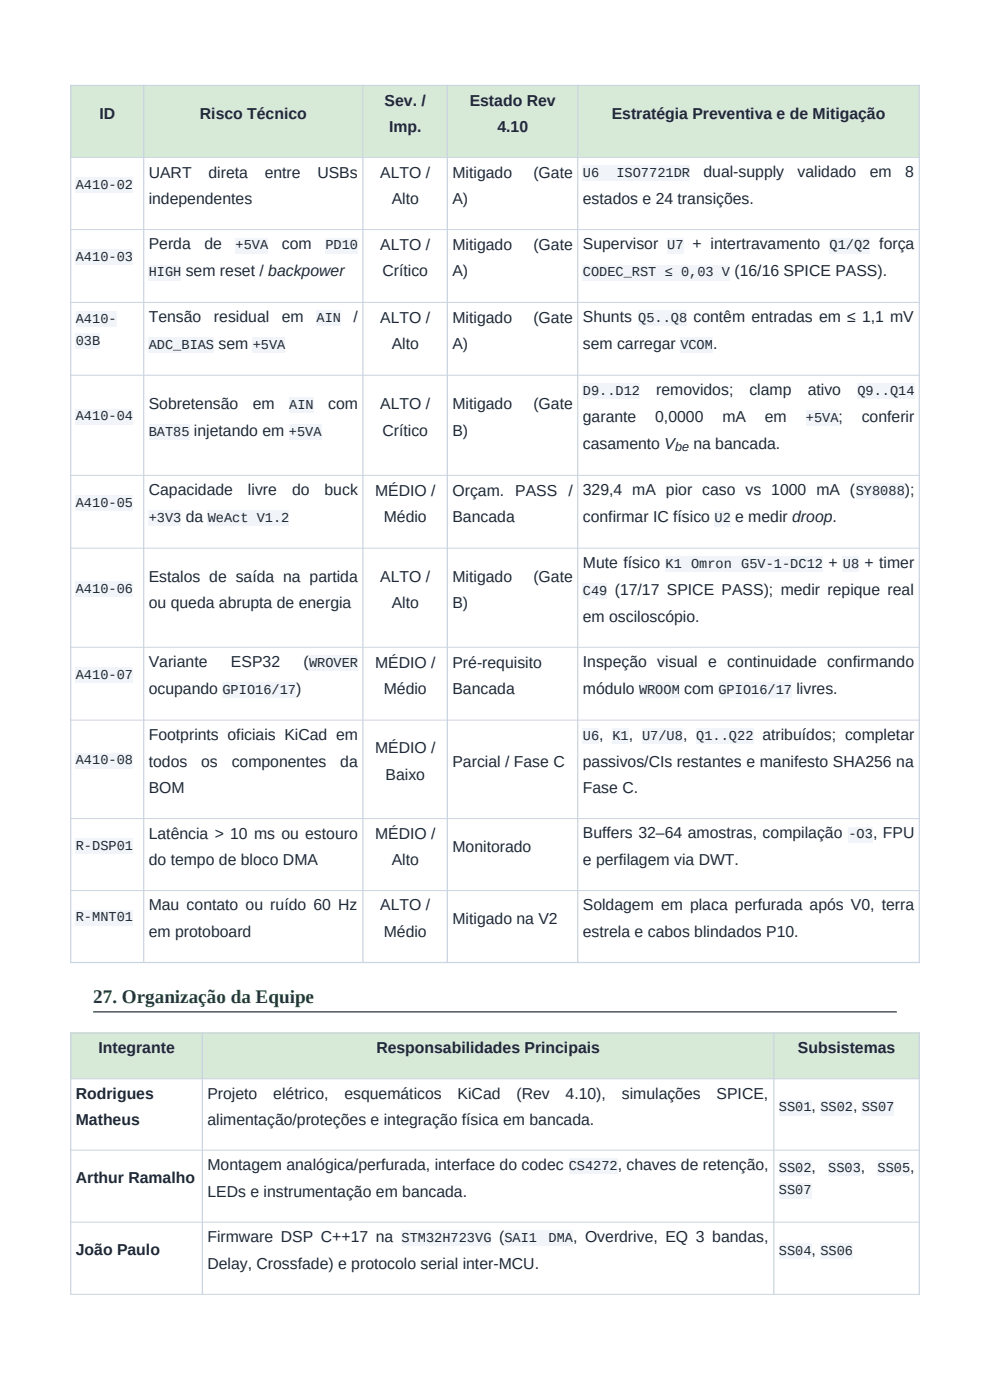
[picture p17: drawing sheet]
<svg xmlns="http://www.w3.org/2000/svg" width="210mm" height="297mm" viewBox="0 0 210 297" stroke-linecap="round" stroke-linejoin="round" font-family="sans-serif">
<defs><g id="words">
<text font-size="4.1" fill="#1b5e20" x="19.8" y="212.9">27. Organização da Equipe</text>
<g font-size="3.4" fill="#1f2937">
<text x="81.6" y="22.5">Sev. /</text>
<text x="99.6" y="22.5">Estado Rev</text>
<text x="21.1" y="25.2">ID</text>
<text x="42.4" y="25.2">Risco Técnico</text>
<text x="82.5" y="28">Imp.</text>
<text x="105.5" y="28">4.10</text>
<text x="129.8" y="25.2">Estratégia Preventiva e de Mitigação</text>
<text x="31.6" y="37.7">UART</text>
<text x="44.2" y="37.7">direta</text>
<text x="56.2" y="37.7">entre</text>
<text x="67.3" y="37.7">USBs</text>
<text x="80.7" y="37.7">ALTO /</text>
<text x="96" y="37.7">Mitigado</text>
<text x="113.1" y="37.7">(Gate</text>
<text x="149.2" y="37.6">dual-supply</text>
<text x="169.2" y="37.6">validado</text>
<text x="184.5" y="37.6">em</text>
<text x="192" y="37.6">8</text>
<text x="31.6" y="43.2">independentes</text>
<text x="83.1" y="43.2">Alto</text>
<text x="96" y="43.2">A)</text>
<text x="123.6" y="43.3">estados e 24 transições.</text>
<text x="31.6" y="52.9">Perda</text>
<text x="43.4" y="52.9">de</text>
<text x="59.8" y="52.9">com</text>
<text x="80.7" y="53">ALTO /</text>
<text x="96" y="53">Mitigado</text>
<text x="113.1" y="53">(Gate</text>
<text x="123.6" y="52.9">Supervisor</text>
<text x="146.9" y="52.9">+ intertravamento</text>
<text x="186.5" y="52.9">força</text>
<text x="39.4" y="58.6">sem reset / backpower</text>
<text x="81.1" y="58.6">Crítico</text>
<text x="96" y="58.6">A)</text>
<text x="155.8" y="58.6">(16/16 SPICE PASS).</text>
<text x="31.6" y="68.3">Tensão</text>
<text x="45.4" y="68.3">residual</text>
<text x="59.8" y="68.3">em</text>
<text x="75" y="68.3">/</text>
<text x="80.7" y="68.5">ALTO /</text>
<text x="96" y="68.5">Mitigado</text>
<text x="113.1" y="68.5">(Gate</text>
<text x="123.6" y="68.3">Shunts</text>
<text x="147.1" y="68.3">contêm entradas em ≤ 1,1 mV</text>
<text x="46.4" y="74.1">sem</text>
<text x="83.1" y="74.1">Alto</text>
<text x="96" y="74.1">A)</text>
<text x="123.6" y="74.1">sem carregar</text>
<text x="151.3" y="74.1">.</text>
<text x="139.2" y="83.8">removidos;</text>
<text x="159" y="83.8">clamp</text>
<text x="171.3" y="83.8">ativo</text>
<text x="31.6" y="86.7">Sobretensão</text>
<text x="53.6" y="86.7">em</text>
<text x="69.6" y="86.7">com</text>
<text x="80.7" y="86.8">ALTO /</text>
<text x="96" y="86.8">Mitigado</text>
<text x="113.1" y="86.8">(Gate</text>
<text x="123.6" y="89.5">garante</text>
<text x="139" y="89.5">0,0000</text>
<text x="153.2" y="89.5">mA</text>
<text x="162.2" y="89.5">em</text>
<text x="177.9" y="89.5">;</text>
<text x="182.8" y="89.5">conferir</text>
<text x="41.2" y="92.4">injetando em</text>
<text x="81.1" y="92.4">Crítico</text>
<text x="96" y="92.4">B)</text>
<text x="123.6" y="95.3">casamento V</text>
<text x="147.1" y="95.3">na bancada.</text>
<text x="31.6" y="105.1">Capacidade</text>
<text x="52.6" y="105.1">livre</text>
<text x="61.9" y="105.1">do</text>
<text x="68.9" y="105.1">buck</text>
<text x="79.6" y="105.2">MÉDIO /</text>
<text x="96" y="105.2">Orçam. PASS /</text>
<text x="123.6" y="105">329,4 mA pior caso vs 1000 mA (</text>
<text x="191.9" y="105">);</text>
<text x="39.4" y="110.7">da</text>
<text x="81.4" y="110.8">Médio</text>
<text x="96" y="110.8">Bancada</text>
<text x="123.6" y="110.8">confirmar IC físico</text>
<text x="155.9" y="110.8">e medir droop.</text>
<text x="31.6" y="123.4">Estalos de saída na partida</text>
<text x="80.7" y="123.4">ALTO /</text>
<text x="96" y="123.4">Mitigado</text>
<text x="113.1" y="123.4">(Gate</text>
<text x="123.6" y="120.5">Mute físico</text>
<text x="175.7" y="120.5">+</text>
<text x="183.4" y="120.5">+ timer</text>
<text x="31.6" y="129">ou queda abrupta de energia</text>
<text x="83.1" y="129">Alto</text>
<text x="96" y="129">B)</text>
<text x="123.6" y="132">em osciloscópio.</text>
<text x="130.4" y="126.2">(17/17 SPICE PASS); medir repique real</text>
<text x="31.6" y="141.5">Variante</text>
<text x="49" y="141.5">ESP32</text>
<text x="64.4" y="141.5">(</text>
<text x="79.6" y="141.7">MÉDIO /</text>
<text x="96" y="141.7">Pré-requisito</text>
<text x="123.6" y="141.6">Inspeção visual e continuidade confirmando</text>
<text x="31.6" y="147.2">ocupando</text>
<text x="62.8" y="147.2">)</text>
<text x="81.4" y="147.2">Médio</text>
<text x="96" y="147.2">Bancada</text>
<text x="123.6" y="147.2">módulo</text>
<text x="145.2" y="147.2">com</text>
<text x="168.9" y="147.2">livres.</text>
<text x="31.6" y="157">Footprints oficiais KiCad em</text>
<text x="79.6" y="159.8">MÉDIO /</text>
<text x="127.1" y="157">,</text>
<text x="133.4" y="157">,</text>
<text x="144.9" y="157">,</text>
<text x="161.7" y="157">atribuídos; completar</text>
<text x="31.6" y="162.6">todos</text>
<text x="42.7" y="162.6">os</text>
<text x="49.2" y="162.6">componentes</text>
<text x="72.2" y="162.6">da</text>
<text x="81.8" y="165.4">Baixo</text>
<text x="96" y="162.6">Parcial / Fase C</text>
<text x="123.6" y="162.7">passivos/CIs restantes e manifesto SHA256 na</text>
<text x="31.6" y="168.2">BOM</text>
<text x="123.6" y="168.3">Fase C.</text>
<text x="31.6" y="177.9">Latência &gt; 10 ms ou estouro</text>
<text x="79.6" y="177.9">MÉDIO /</text>
<text x="123.6" y="177.8">Buffers 32–64 amostras, compilação</text>
<text x="185.2" y="177.8">, FPU</text>
<text x="31.6" y="183.5">do tempo de bloco DMA</text>
<text x="83.1" y="183.5">Alto</text>
<text x="96" y="180.7">Monitorado</text>
<text x="123.6" y="183.6">e perfilagem via DWT.</text>
<text x="31.6" y="193.1">Mau contato ou ruído 60 Hz</text>
<text x="80.7" y="193.1">ALTO /</text>
<text x="96" y="195.9">Mitigado na V2</text>
<text x="123.6" y="193.1">Soldagem em placa perfurada após V0, terra</text>
<text x="31.6" y="198.7">em protoboard</text>
<text x="81.4" y="198.7">Médio</text>
<text x="123.6" y="198.7">estrela e cabos blindados P10.</text>
<text x="20.9" y="223.5">Integrante</text>
<text x="79.8" y="223.5">Responsabilidades Principais</text>
<text x="169.3" y="223.5">Subsistemas</text>
<text x="16.1" y="233">Rodrigues</text>
<text x="44" y="233">Projeto</text>
<text x="58" y="233">elétrico,</text>
<text x="73" y="233">esquemáticos</text>
<text x="97.1" y="233">KiCad</text>
<text x="109.6" y="233">(Rev</text>
<text x="120" y="233">4.10),</text>
<text x="131.9" y="233">simulações</text>
<text x="152" y="233">SPICE,</text>
<text x="16.1" y="238.6">Matheus</text>
<text x="44" y="238.6">alimentação/proteções e integração física em bancada.</text>
<text x="172.2" y="235.7">,</text>
<text x="181" y="235.7">,</text>
<text x="16.1" y="251">Arthur Ramalho</text>
<text x="44" y="248.2">Montagem analógica/perfurada, interface do codec</text>
<text x="131.1" y="248.2">, chaves de retenção,</text>
<text x="172.2" y="248.6">,</text>
<text x="182.6" y="248.6">,</text>
<text x="193.1" y="248.6">,</text>
<text x="44" y="253.9">LEDs e instrumentação em bancada.</text>
<text x="44" y="263.5">Firmware DSP C++17 na</text>
<text x="105.9" y="263.5">(</text>
<text x="121.6" y="263.5">, Overdrive, EQ 3 bandas,</text>
<text x="16.1" y="266.3">João Paulo</text>
<text x="44" y="269.2">Delay, Crossfade) e protocolo serial inter-MCU.</text>
<text x="172.2" y="266.3">,</text>
</g>
<g font-size="2.9" fill="#1f2937">
<text x="16.1" y="40">A410-02</text>
<text x="123.6" y="37.6">U6</text>
<text x="130.8" y="37.6">ISO7721DR</text>
<text x="50" y="52.9">+5VA</text>
<text x="69" y="52.9">PD10</text>
<text x="141.6" y="52.9">U7</text>
<text x="176" y="52.9">Q1/Q2</text>
<text x="16.1" y="55.4">A410-03</text>
<text x="31.6" y="58.6">HIGH</text>
<text x="123.6" y="58.6">CODEC_RST ≤ 0,03 V</text>
<text x="16.1" y="68.5">A410-</text>
<text x="67.2" y="68.3">AIN</text>
<text x="135.4" y="68.3">Q5..Q8</text>
<text x="16.1" y="73.2">03B</text>
<text x="31.6" y="74.1">ADC_BIAS</text>
<text x="53.6" y="74.1">+5VA</text>
<text x="144.3" y="74.1">VCOM</text>
<text x="123.6" y="83.8">D9..D12</text>
<text x="181.9" y="83.8">Q9..Q14</text>
<text x="16.1" y="89.2">A410-04</text>
<text x="61.4" y="86.7">AIN</text>
<text x="171" y="89.5">+5VA</text>
<text x="31.6" y="92.4">BAT85</text>
<text x="61.3" y="92.4">+5VA</text>
<text x="16.1" y="107.5">A410-05</text>
<text x="181.5" y="105">SY8088</text>
<text x="31.6" y="110.7">+3V3</text>
<text x="44.1" y="110.7">WeAct V1.2</text>
<text x="151.6" y="110.8">U2</text>
<text x="16.1" y="125.8">A410-06</text>
<text x="141.2" y="120.5">K1 Omron G5V-1-DC12</text>
<text x="178.8" y="120.5">U8</text>
<text x="123.6" y="126.2">C49</text>
<text x="65.6" y="141.5">WROVER</text>
<text x="16.1" y="144">A410-07</text>
<text x="47.2" y="147.2">GPIO16/17</text>
<text x="135.6" y="147.2">WROOM</text>
<text x="152.4" y="147.2">GPIO16/17</text>
<text x="123.6" y="157">U6</text>
<text x="129.9" y="157">K1</text>
<text x="136.2" y="157">U7/U8</text>
<text x="147.7" y="157">Q1..Q22</text>
<text x="16.1" y="162.2">A410-08</text>
<text x="180" y="177.8">-O3</text>
<text x="16.1" y="180.3">R-DSP01</text>
<text x="16.1" y="195.5">R-MNT01</text>
<text x="165.2" y="235.7">SS01</text>
<text x="174" y="235.7">SS02</text>
<text x="182.8" y="235.7">SS07</text>
<text x="120.6" y="248.2">CS4272</text>
<text x="165.2" y="248.6">SS02</text>
<text x="175.7" y="248.6">SS03</text>
<text x="186.2" y="248.6">SS05</text>
<text x="165.2" y="253.3">SS07</text>
<text x="85.2" y="263.5">STM32H723VG</text>
<text x="107" y="263.5">SAI1</text>
<text x="116.4" y="263.5">DMA</text>
<text x="165.2" y="266.3">SS04</text>
<text x="174" y="266.3">SS06</text>
</g>
<text font-size="2.7" fill="#1f2937" x="143.2" y="95.6">be</text>
</g></defs>
<g fill="#d7ead7">
<path d="M15 18h180v15.4h-180z" fill-rule="evenodd"/>
<path d="M30.5 18h46.5v15.4h-46.5z" fill-rule="evenodd"/>
<path d="M77 18h17.9v15.4h-17.9z" fill-rule="evenodd"/>
<path d="M94.9 18h27.6v15.4h-27.6z" fill-rule="evenodd"/>
<path d="M122.6 18h72.4v15.4h-72.4z" fill-rule="evenodd"/>
<path d="M15 219h180v9.8h-180z" fill-rule="evenodd"/>
<path d="M42.9 219h121.2v9.8h-121.2z" fill-rule="evenodd"/>
<path d="M164.1 219h30.9v9.8h-30.9z" fill-rule="evenodd"/>
</g>
<g fill="#f1f5f9">
<path d="M16.1 37.6h12.1v3.3h-12.1z" fill-rule="evenodd"/>
<path d="M123.6 35.2h22.7v3.2h-22.7z" fill-rule="evenodd"/>
<path d="M16.1 53h12.1v3.3h-12.1z" fill-rule="evenodd"/>
<path d="M50 50.5h6.9v3.2h-6.9z" fill-rule="evenodd"/>
<path d="M69 50.5h6.9v3.2h-6.9z" fill-rule="evenodd"/>
<path d="M31.5 56.2h6.9v3.3h-6.9z" fill-rule="evenodd"/>
<path d="M141.5 50.5h3.5v3.2h-3.5z" fill-rule="evenodd"/>
<path d="M175.9 50.5h8.7v3.2h-8.7z" fill-rule="evenodd"/>
<path d="M123.6 56.2h31.3v3.3h-31.3z" fill-rule="evenodd"/>
<path d="M16.1 66h8.6v3.3h-8.6z" fill-rule="evenodd"/>
<path d="M16.1 70.8h5.2v3.3h-5.2z" fill-rule="evenodd"/>
<path d="M67.1 65.9h5.2v3.3h-5.2z" fill-rule="evenodd"/>
<path d="M31.5 71.6h13.9v3.3h-13.9z" fill-rule="evenodd"/>
<path d="M53.6 71.6h6.9v3.3h-6.9z" fill-rule="evenodd"/>
<path d="M135.4 65.9h10.4v3.3h-10.4z" fill-rule="evenodd"/>
<path d="M144.3 71.6h6.9v3.3h-6.9z" fill-rule="evenodd"/>
<path d="M16.1 86.8h12.1v3.2h-12.1z" fill-rule="evenodd"/>
<path d="M61.3 84.3h5.2v3.2h-5.2z" fill-rule="evenodd"/>
<path d="M31.5 90h8.7v3.3h-8.7z" fill-rule="evenodd"/>
<path d="M61.2 90h7v3.3h-7z" fill-rule="evenodd"/>
<path d="M123.6 81.4h12.1v3.2h-12.1z" fill-rule="evenodd"/>
<path d="M181.9 81.4h12.1v3.2h-12.1z" fill-rule="evenodd"/>
<path d="M170.9 87.1h7v3.3h-7z" fill-rule="evenodd"/>
<path d="M16.1 105.1h12.1v3.3h-12.1z" fill-rule="evenodd"/>
<path d="M31.5 108.3h6.9v3.2h-6.9z" fill-rule="evenodd"/>
<path d="M44 108.3h17.4v3.2h-17.4z" fill-rule="evenodd"/>
<path d="M181.5 102.6h10.4v3.3h-10.4z" fill-rule="evenodd"/>
<path d="M151.6 108.4h3.4v3.2h-3.4z" fill-rule="evenodd"/>
<path d="M16.1 123.4h12.1v3.2h-12.1z" fill-rule="evenodd"/>
<path d="M141.2 118.1h33.3v3.2h-33.3z" fill-rule="evenodd"/>
<path d="M178.8 118.1h3.4v3.2h-3.4z" fill-rule="evenodd"/>
<path d="M123.6 123.8h5.2v3.3h-5.2z" fill-rule="evenodd"/>
<path d="M16.1 141.6h12.1v3.3h-12.1z" fill-rule="evenodd"/>
<path d="M65.5 139.1h10.4v3.3h-10.4z" fill-rule="evenodd"/>
<path d="M47.2 144.9h15.6v3.2h-15.6z" fill-rule="evenodd"/>
<path d="M135.5 144.7h8.7v3.3h-8.7z" fill-rule="evenodd"/>
<path d="M152.4 144.7h15.6v3.3h-15.6z" fill-rule="evenodd"/>
<path d="M16.1 159.8h12.1v3.2h-12.1z" fill-rule="evenodd"/>
<path d="M123.6 154.6h3.5v3.2h-3.5z" fill-rule="evenodd"/>
<path d="M129.9 154.6h3.4v3.2h-3.4z" fill-rule="evenodd"/>
<path d="M136.2 154.6h8.6v3.2h-8.6z" fill-rule="evenodd"/>
<path d="M147.7 154.6h12.1v3.2h-12.1z" fill-rule="evenodd"/>
<path d="M16.1 177.8h12.1v3.3h-12.1z" fill-rule="evenodd"/>
<path d="M180 175.4h5.2v3.3h-5.2z" fill-rule="evenodd"/>
<path d="M16.1 193.1h12.1v3.2h-12.1z" fill-rule="evenodd"/>
</g>
<path d="M14.9 18.1h180.3M15 18v186.3M30.5 18v186.3M77 18v186.3M94.9 18v186.3M122.6 18v186.3M195 18v186.3M14.9 204.2h180.3" fill="none" stroke="#cbd5e1" stroke-width=".26"/>
<path d="M14.9 33.4h180.3M14.9 48.7h180.3M14.9 64.2h180.3M14.9 79.6h180.3M14.9 100.8h180.3M14.9 116.3h180.3M14.9 137.3h180.3M14.9 152.8h180.3M14.9 173.7h180.3M14.9 188.9h180.3" fill="none" stroke="#cbd5e1" stroke-width=".21"/>
<g fill="#f1f5f9">
<path d="M165.2 233.3h6.9v3.3h-6.9z" fill-rule="evenodd"/>
<path d="M174 233.3h6.9v3.3h-6.9z" fill-rule="evenodd"/>
<path d="M182.8 233.3h6.9v3.3h-6.9z" fill-rule="evenodd"/>
<path d="M120.6 245.8h10.4v3.2h-10.4z" fill-rule="evenodd"/>
<path d="M165.2 246.2h6.9v3.2h-6.9z" fill-rule="evenodd"/>
<path d="M175.7 246.2h6.9v3.2h-6.9z" fill-rule="evenodd"/>
<path d="M186.1 246.2h7v3.2h-7z" fill-rule="evenodd"/>
<path d="M165.2 250.9h6.9v3.3h-6.9z" fill-rule="evenodd"/>
<path d="M85.2 261.1h19v3.2h-19z" fill-rule="evenodd"/>
<path d="M107 261.1h14.5v3.2h-14.5z" fill-rule="evenodd"/>
<path d="M165.2 263.8h6.9v3.3h-6.9z" fill-rule="evenodd"/>
<path d="M174 263.8h6.9v3.3h-6.9z" fill-rule="evenodd"/>
</g>
<path d="M14.9 219.2h180.3M15 219v55.6M42.9 219v55.6M164.1 219v55.6M195 219v55.6" fill="none" stroke="#cbd5e1" stroke-width=".26"/>
<path d="M14.9 228.9h180.3M14.9 244h180.3M14.9 259.3h180.3M14.9 274.6h180.3" fill="none" stroke="#cbd5e1" stroke-width=".21"/>
<path d="M19.8 214.7h170.4" fill="none" stroke="#1b5e20" stroke-width=".26"/>
<use href="#words"/>
</svg>
